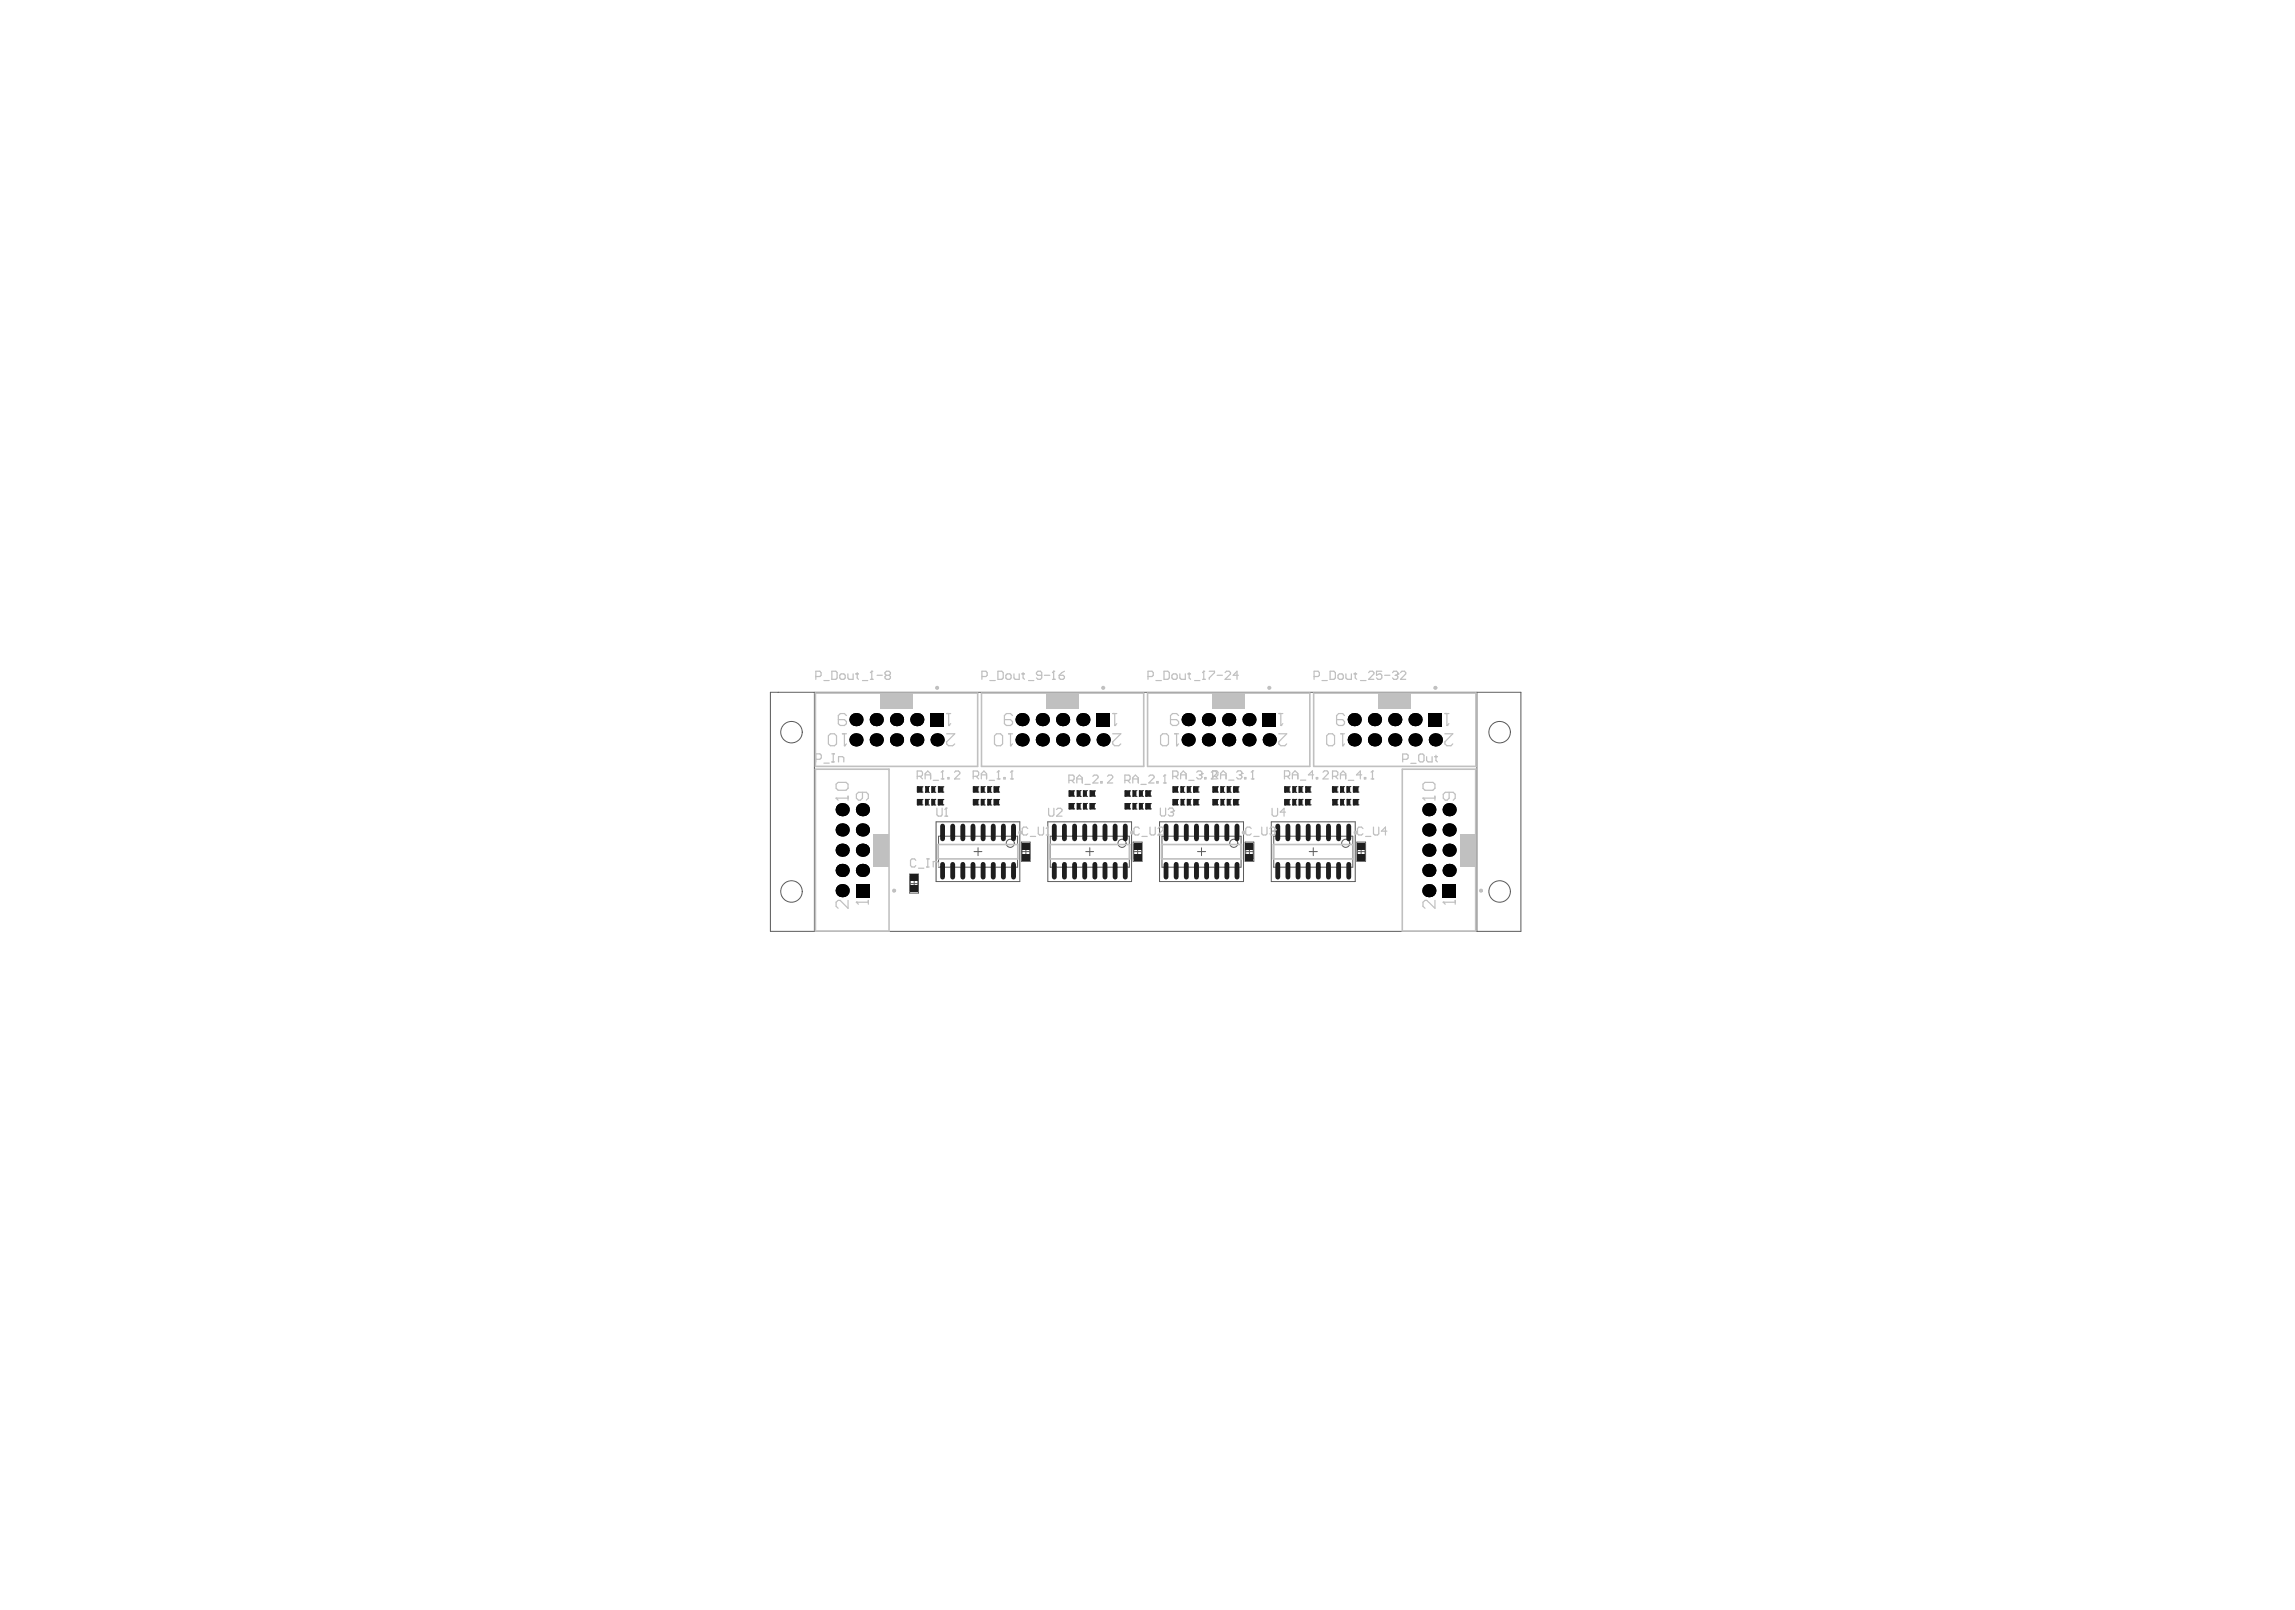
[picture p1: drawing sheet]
<svg xmlns="http://www.w3.org/2000/svg" width="287mm" height="201mm" viewBox="0 0 287 201" stroke-linecap="round" stroke-linejoin="round" font-family="sans-serif">
<g fill="none" stroke="#5a5a5a" stroke-width=".12">
<path d="M96.3 86.5h93.8v29.8h-93.8zM101.8 86.5v29.8M184.6 86.5v29.8M113.7 109.2h1.1v2.3h-1.1zM113.8 110.4h.9M113.8 109.5h.9v1.7h-.9zM114.2 109.9v.9M117 102.6h10.4v7.5h-10.4zM117.3 104.4h9.9v3.9h-9.9zM121.7 106.4h1M122.2 105.9v1M127.7 105.2h1v2.4h-1z"/>
<path d="M127.7 106.4h1M127.7 105.5h1v1.7h-1zM128.2 105.9v.9M130.9 102.6h10.5v7.5h-10.5zM131.3 104.4h9.8v3.9h-9.8zM135.7 106.4h1M136.2 105.9v1M141.6 105.2h1.1v2.4h-1.1zM141.7 106.4h1M141.7 105.5h1v1.7h-1zM142.2 105.9v.9M144.9 102.6h10.5v7.5h-10.5z"/>
<path d="M145.2 104.4h9.9v3.9h-9.9zM149.6 106.4h1.1M150.2 105.9v1M155.6 105.2h1.1v2.4h-1.1zM155.7 106.4h.9M155.7 105.5h.9v1.7h-.9zM156.1 105.9v.9M158.9 102.6h10.5v7.5h-10.5zM159.2 104.4h9.9v3.9h-9.9zM163.6 106.4h1M164.1 105.9v1M169.6 105.2h1.1v2.4h-1.1z"/>
<path d="M169.6 106.4h1M169.6 105.5h1v1.7h-1zM170.1 105.9v.9"/>
<circle cx="98.9" cy="91.4" r="1.34"/>
<circle cx="187.4" cy="91.4" r="1.34"/>
<circle cx="98.9" cy="111.3" r="1.34"/>
<circle cx="126.3" cy="105.3" r=".51"/>
<circle cx="140.2" cy="105.3" r=".51"/>
<circle cx="154.2" cy="105.3" r=".51"/>
<circle cx="168.2" cy="105.3" r=".51"/>
<circle cx="187.4" cy="111.3" r="1.34"/>
</g>
<g fill="#000">
<circle cx="107" cy="89.9" r=".82"/>
<circle cx="107" cy="92.4" r=".82"/>
<circle cx="109.5" cy="89.9" r=".82"/>
<circle cx="109.5" cy="92.4" r=".82"/>
<circle cx="112" cy="89.9" r=".82"/>
<circle cx="112" cy="92.4" r=".82"/>
<circle cx="114.6" cy="92.4" r=".82"/>
<circle cx="114.6" cy="89.9" r=".82"/>
<circle cx="117.1" cy="92.4" r=".82"/>
<circle cx="127.7" cy="89.9" r=".82"/>
<circle cx="127.7" cy="92.4" r=".82"/>
<circle cx="130.3" cy="89.9" r=".82"/>
<circle cx="130.3" cy="92.4" r=".82"/>
<circle cx="132.8" cy="92.4" r=".82"/>
<circle cx="132.8" cy="89.9" r=".82"/>
<circle cx="135.3" cy="89.9" r=".82"/>
<circle cx="135.3" cy="92.4" r=".82"/>
<circle cx="137.9" cy="92.4" r=".82"/>
<circle cx="148.5" cy="92.4" r=".82"/>
<circle cx="148.5" cy="89.9" r=".82"/>
<circle cx="151" cy="89.9" r=".82"/>
<circle cx="151" cy="92.4" r=".82"/>
<circle cx="153.6" cy="92.4" r=".82"/>
<circle cx="153.6" cy="89.9" r=".82"/>
<circle cx="156.1" cy="89.9" r=".82"/>
<circle cx="156.1" cy="92.4" r=".82"/>
<circle cx="158.6" cy="92.4" r=".82"/>
<circle cx="169.2" cy="89.9" r=".82"/>
<circle cx="169.2" cy="92.4" r=".82"/>
<circle cx="171.8" cy="89.9" r=".82"/>
<circle cx="171.8" cy="92.4" r=".82"/>
<circle cx="174.3" cy="92.4" r=".82"/>
<circle cx="174.3" cy="89.9" r=".82"/>
<circle cx="176.8" cy="89.9" r=".82"/>
<circle cx="176.8" cy="92.4" r=".82"/>
<circle cx="179.4" cy="92.4" r=".82"/>
<circle cx="105.2" cy="106.2" r=".82"/>
<circle cx="105.2" cy="108.7" r=".82"/>
<circle cx="105.2" cy="101.1" r=".82"/>
<circle cx="105.2" cy="111.2" r=".82"/>
<circle cx="105.2" cy="103.7" r=".82"/>
<circle cx="107.8" cy="106.2" r=".82"/>
<circle cx="107.8" cy="103.7" r=".82"/>
<circle cx="107.8" cy="101.1" r=".82"/>
<circle cx="107.8" cy="108.7" r=".82"/>
<circle cx="178.6" cy="103.7" r=".82"/>
<circle cx="178.6" cy="111.2" r=".82"/>
<circle cx="178.6" cy="106.2" r=".82"/>
<circle cx="178.6" cy="101.1" r=".82"/>
<circle cx="178.6" cy="108.7" r=".82"/>
<circle cx="181.1" cy="103.7" r=".82"/>
<circle cx="181.1" cy="101.1" r=".82"/>
<circle cx="181.1" cy="106.2" r=".82"/>
<circle cx="181.1" cy="108.7" r=".82"/>
</g>
<g fill="#000">
<path d="M116.3 89.1h1.6v1.6h-1.6z" fill-rule="evenodd"/>
<path d="M116.3 89.1h1.6v1.6h-1.6z" fill-rule="evenodd"/>
<path d="M137.1 89h1.6v1.7h-1.6z" fill-rule="evenodd"/>
<path d="M137.1 89h1.6v1.7h-1.6z" fill-rule="evenodd"/>
<path d="M157.8 89h1.7v1.7h-1.7z" fill-rule="evenodd"/>
<path d="M157.8 89h1.7v1.7h-1.7z" fill-rule="evenodd"/>
<path d="M178.6 89h1.6v1.7h-1.6z" fill-rule="evenodd"/>
<path d="M178.6 89h1.6v1.7h-1.6z" fill-rule="evenodd"/>
<path d="M107 110.4h1.6v1.7h-1.6z" fill-rule="evenodd"/>
<path d="M107 110.4h1.6v1.7h-1.6z" fill-rule="evenodd"/>
<path d="M180.3 110.4h1.6v1.7h-1.6z" fill-rule="evenodd"/>
<path d="M180.3 110.4h1.6v1.7h-1.6z" fill-rule="evenodd"/>
</g>
<path d="M114.6 99.9l.1-.1h.5l.1 .1v.6l-.1 .1h-.5l-.1-.1z" fill-rule="evenodd" fill="#1e1e1e"/>
<path d="M114.7 99.9h.1M115.2 99.9h.1M114.7 100.5h.1M115.2 100.5h.1" fill="none" stroke="#1e1e1e" stroke-width=".15"/>
<path d="M114.6 98.3l.1-.1h.5l.1 .1v.6l-.1 .1h-.5l-.1-.1z" fill-rule="evenodd" fill="#1e1e1e"/>
<path d="M114.7 98.9h.1M114.7 98.3h.1M115.2 98.9h.1M115.2 98.3h.1" fill="none" stroke="#1e1e1e" stroke-width=".15"/>
<path d="M116.4 99.8h.5l-.1 .8-.4-.1z" fill-rule="evenodd" fill="#1e1e1e"/>
<path d="M116.4 99.8h.1M116.8 99.8h.1M116.4 100.5h.1M116.8 100.5h.1" fill="none" stroke="#1e1e1e" stroke-width=".12"/>
<path d="M116.4 98.2h.5l-.1 .8h-.4z" fill-rule="evenodd" fill="#1e1e1e"/>
<path d="M116.4 99h.1M116.4 98.2h.1M116.8 99h.1M116.8 98.2h.1" fill="none" stroke="#1e1e1e" stroke-width=".12"/>
<path d="M122.6 99.8h.5l-.1 .8-.4-.1z" fill-rule="evenodd" fill="#1e1e1e"/>
<path d="M122.6 99.8h.1M123 99.8h.1M122.6 100.5h.1M123 100.5h.1" fill="none" stroke="#1e1e1e" stroke-width=".12"/>
<path d="M122.6 98.2h.5l-.1 .8h-.4z" fill-rule="evenodd" fill="#1e1e1e"/>
<path d="M122.6 99h.1M122.6 98.2h.1M123 99h.1M123 98.2h.1" fill="none" stroke="#1e1e1e" stroke-width=".12"/>
<path d="M124.2 99.9v-.1h.6l.1 .1v.6l-.1 .1h-.6v-.1z" fill-rule="evenodd" fill="#1e1e1e"/>
<path d="M124.2 99.9h.1M124.8 99.9h.1M124.2 100.5h.1M124.8 100.5h.1" fill="none" stroke="#1e1e1e" stroke-width=".15"/>
<path d="M124.2 98.3v-.1h.6l.1 .1v.6l-.1 .1h-.6v-.1z" fill-rule="evenodd" fill="#1e1e1e"/>
<path d="M124.2 98.9h.1M124.2 98.3h.1M124.8 98.9h.1M124.8 98.3h.1" fill="none" stroke="#1e1e1e" stroke-width=".15"/>
<path d="M146.5 99.9l.1-.1h.5l.1 .1v.6l-.1 .1h-.5l-.1-.1z" fill-rule="evenodd" fill="#1e1e1e"/>
<path d="M146.6 99.9h.1M147.1 99.9h.1M146.6 100.5h.1M147.1 100.5h.1" fill="none" stroke="#1e1e1e" stroke-width=".15"/>
<path d="M146.5 98.3l.1-.1h.5l.1 .1v.6l-.1 .1h-.5l-.1-.1z" fill-rule="evenodd" fill="#1e1e1e"/>
<path d="M146.6 98.9h.1M146.6 98.3h.1M147.1 98.9h.1M147.1 98.3h.1" fill="none" stroke="#1e1e1e" stroke-width=".15"/>
<path d="M148.3 99.8h.5v.8l-.5-.1z" fill-rule="evenodd" fill="#1e1e1e"/>
<path d="M148.4 99.8h.1M148.8 99.8h.1M148.4 100.5h.1M148.8 100.5h.1" fill="none" stroke="#1e1e1e" stroke-width=".12"/>
<path d="M149.2 99.8h.5l.1 .1v.6l-.1 .1h-.5z" fill-rule="evenodd" fill="#1e1e1e"/>
<path d="M149.2 99.9h.1M149.7 99.9h.1M149.2 100.5h.1M149.7 100.5h.1" fill="none" stroke="#1e1e1e" stroke-width=".15"/>
<path d="M148.3 98.2h.5v.8h-.5z" fill-rule="evenodd" fill="#1e1e1e"/>
<path d="M148.4 99h.1M148.4 98.2h.1M148.8 99h.1M148.8 98.2h.1" fill="none" stroke="#1e1e1e" stroke-width=".12"/>
<path d="M149.1 98.3l.1-.1h.5v.8h-.5l-.1-.1z" fill-rule="evenodd" fill="#1e1e1e"/>
<path d="M149.2 98.9h.1M149.2 98.3h.1M149.7 98.9h.1M149.7 98.3h.1" fill="none" stroke="#1e1e1e" stroke-width=".15"/>
<path d="M152.5 99.8h.5l-.1 .8-.4-.1z" fill-rule="evenodd" fill="#1e1e1e"/>
<path d="M152.5 99.8h.1M152.9 99.8h.1M152.5 100.5h.1M152.9 100.5h.1" fill="none" stroke="#1e1e1e" stroke-width=".12"/>
<path d="M153.3 99.8h.5v.8l-.5-.1z" fill-rule="evenodd" fill="#1e1e1e"/>
<path d="M153.3 99.8h.1M153.8 99.8h.1M153.3 100.5h.1M153.8 100.5h.1" fill="none" stroke="#1e1e1e" stroke-width=".12"/>
<path d="M152.5 98.2h.4v.8h-.4z" fill-rule="evenodd" fill="#1e1e1e"/>
<path d="M152.5 99h.1M152.5 98.2h.1M152.9 99h.1M152.9 98.2h.1" fill="none" stroke="#1e1e1e" stroke-width=".12"/>
<path d="M153.3 98.2h.5v.8h-.5z" fill-rule="evenodd" fill="#1e1e1e"/>
<path d="M153.3 99h.1M153.3 98.2h.1M153.8 99h.1M153.8 98.2h.1" fill="none" stroke="#1e1e1e" stroke-width=".12"/>
<path d="M160.5 99.9v-.1h.6l.1 .1v.6l-.1 .1h-.6v-.1z" fill-rule="evenodd" fill="#1e1e1e"/>
<path d="M160.5 99.9h.1M161.1 99.9h.1M160.5 100.5h.1M161.1 100.5h.1" fill="none" stroke="#1e1e1e" stroke-width=".15"/>
<path d="M161.5 99.8h.5l-.1 .8-.4-.1z" fill-rule="evenodd" fill="#1e1e1e"/>
<path d="M161.5 99.8h.1M161.9 99.8h.1M161.5 100.5h.1M161.9 100.5h.1" fill="none" stroke="#1e1e1e" stroke-width=".12"/>
<path d="M160.5 98.3v-.1h.6l.1 .1v.6l-.1 .1h-.6v-.1z" fill-rule="evenodd" fill="#1e1e1e"/>
<path d="M160.5 98.9h.1M160.5 98.3h.1M161.1 98.9h.1M161.1 98.3h.1" fill="none" stroke="#1e1e1e" stroke-width=".15"/>
<path d="M161.5 98.2h.5l-.1 .8h-.4z" fill-rule="evenodd" fill="#1e1e1e"/>
<path d="M161.5 99h.1M161.5 98.2h.1M161.9 99h.1M161.9 98.2h.1" fill="none" stroke="#1e1e1e" stroke-width=".12"/>
<path d="M162.3 99.8h.5l-.1 .8-.4-.1z" fill-rule="evenodd" fill="#1e1e1e"/>
<path d="M162.3 99.8h.1M162.7 99.8h.1M162.3 100.5h.1M162.7 100.5h.1" fill="none" stroke="#1e1e1e" stroke-width=".12"/>
<path d="M163.1 99.9l.1-.1h.5v.8h-.5l-.1-.1z" fill-rule="evenodd" fill="#1e1e1e"/>
<path d="M163.2 99.9h.1M163.7 99.9h.1M163.2 100.5h.1M163.7 100.5h.1" fill="none" stroke="#1e1e1e" stroke-width=".15"/>
<path d="M162.3 98.2h.5l-.1 .8h-.4z" fill-rule="evenodd" fill="#1e1e1e"/>
<path d="M162.3 99h.1M162.3 98.2h.1M162.7 99h.1M162.7 98.2h.1" fill="none" stroke="#1e1e1e" stroke-width=".12"/>
<path d="M163.2 98.2h.5l.1 .1v.6l-.1 .1h-.5z" fill-rule="evenodd" fill="#1e1e1e"/>
<path d="M163.2 98.9h.1M163.2 98.3h.1M163.7 98.9h.1M163.7 98.3h.1" fill="none" stroke="#1e1e1e" stroke-width=".15"/>
<path d="M166.5 99.8h.6l.1 .1v.6l-.1 .1h-.6z" fill-rule="evenodd" fill="#1e1e1e"/>
<path d="M166.5 99.9h.1M167.1 99.9h.1M166.5 100.5h.1M167.1 100.5h.1" fill="none" stroke="#1e1e1e" stroke-width=".15"/>
<path d="M167.5 99.8h.5l-.1 .8-.4-.1z" fill-rule="evenodd" fill="#1e1e1e"/>
<path d="M167.5 99.8h.1M167.9 99.8h.1M167.5 100.5h.1M167.9 100.5h.1" fill="none" stroke="#1e1e1e" stroke-width=".12"/>
<path d="M166.5 98.3v-.1h.6v.8h-.6v-.1z" fill-rule="evenodd" fill="#1e1e1e"/>
<path d="M166.5 98.9h.1M166.5 98.3h.1M167.1 98.9h.1M167.1 98.3h.1" fill="none" stroke="#1e1e1e" stroke-width=".15"/>
<path d="M167.5 98.2h.5l-.1 .8h-.4z" fill-rule="evenodd" fill="#1e1e1e"/>
<path d="M167.5 99h.1M167.5 98.2h.1M167.9 99h.1M167.9 98.2h.1" fill="none" stroke="#1e1e1e" stroke-width=".12"/>
<path d="M169.1 99.9v-.1h.6l.1 .1v.6l-.1 .1h-.6v-.1z" fill-rule="evenodd" fill="#1e1e1e"/>
<path d="M169.1 99.9h.1M169.7 99.9h.1M169.1 100.5h.1M169.7 100.5h.1" fill="none" stroke="#1e1e1e" stroke-width=".15"/>
<path d="M169.1 98.3v-.1h.6l.1 .1v.6l-.1 .1h-.6v-.1z" fill-rule="evenodd" fill="#1e1e1e"/>
<path d="M169.1 98.9h.1M169.1 98.3h.1M169.7 98.9h.1M169.7 98.3h.1" fill="none" stroke="#1e1e1e" stroke-width=".15"/>
<g fill="#1e1e1e">
<path d="M113.8 110.6h.9v.8h-.9z" fill-rule="evenodd"/>
<path d="M113.8 109.2h.9v.9h-.9z" fill-rule="evenodd"/>
</g>
<path d="M119.1 103.2v1.6M120.3 103.2v1.6M122.9 103.2v1.6M124.1 103.2v1.6M126.7 103.2v1.6M133 103.2v1.6" fill="none" stroke="#1e1e1e" stroke-width=".61"/>
<path d="M134.5 100.3h.6l-.1 .8h-.5z" fill-rule="evenodd" fill="#1e1e1e"/>
<path d="M134.6 100.3h.1M134.6 101.1h.1M135 100.3h.1M135 101.1h.1" fill="none" stroke="#1e1e1e" stroke-width=".12"/>
<path d="M134.3 103.2v1.6" fill="none" stroke="#1e1e1e" stroke-width=".61"/>
<path d="M134.5 98.8h.6l-.1 .7h-.5z" fill-rule="evenodd" fill="#1e1e1e"/>
<path d="M134.6 99.5h.1M134.6 98.8h.1M135 99.5h.1M135 98.8h.1" fill="none" stroke="#1e1e1e" stroke-width=".12"/>
<path d="M136.1 100.4l.1-.1h.6v.8h-.6l-.1-.1z" fill-rule="evenodd" fill="#1e1e1e"/>
<path d="M136.2 100.4h.1M136.2 101h.1M136.8 100.4h.1M136.8 101h.1" fill="none" stroke="#1e1e1e" stroke-width=".15"/>
<path d="M136.8 103.2v1.6" fill="none" stroke="#1e1e1e" stroke-width=".61"/>
<path d="M136.2 98.7h.6l.1 .1v.6l-.1 .1h-.6z" fill-rule="evenodd" fill="#1e1e1e"/>
<path d="M136.2 99.4h.1M136.2 98.8h.1M136.8 99.4h.1M136.8 98.8h.1" fill="none" stroke="#1e1e1e" stroke-width=".15"/>
<path d="M139.4 103.2v1.6" fill="none" stroke="#1e1e1e" stroke-width=".61"/>
<path d="M140.5 100.4l.1-.1h.6v.1v.6v.1h-.6l-.1-.1z" fill-rule="evenodd" fill="#1e1e1e"/>
<path d="M140.6 100.4h.1M140.6 101h.1M141.2 100.4h.1M141.2 101h.1" fill="none" stroke="#1e1e1e" stroke-width=".15"/>
<path d="M140.6 103.2v1.6" fill="none" stroke="#1e1e1e" stroke-width=".61"/>
<path d="M140.5 98.8l.1-.1h.6v.1v.6v.1h-.6l-.1-.1z" fill-rule="evenodd" fill="#1e1e1e"/>
<path d="M140.6 99.4h.1M140.6 98.8h.1M141.2 99.4h.1M141.2 98.8h.1" fill="none" stroke="#1e1e1e" stroke-width=".15"/>
<path d="M142.3 100.3h.5v.8h-.5z" fill-rule="evenodd" fill="#1e1e1e"/>
<path d="M142.4 100.3h.1M142.4 101.1h.1M142.8 100.3h.1M142.8 101.1h.1" fill="none" stroke="#1e1e1e" stroke-width=".12"/>
<path d="M143.1 100.4l.1-.1h.5l.1 .1v.6l-.1 .1h-.5l-.1-.1z" fill-rule="evenodd" fill="#1e1e1e"/>
<path d="M143.2 100.4h.1M143.2 101h.1M143.7 100.4h.1M143.7 101h.1" fill="none" stroke="#1e1e1e" stroke-width=".15"/>
<path d="M142.3 98.8h.5v.7h-.5z" fill-rule="evenodd" fill="#1e1e1e"/>
<path d="M142.4 99.5h.1M142.4 98.8h.1M142.8 99.5h.1M142.8 98.8h.1" fill="none" stroke="#1e1e1e" stroke-width=".12"/>
<path d="M143.1 98.8l.1-.1h.5l.1 .1v.6l-.1 .1h-.5l-.1-.1z" fill-rule="evenodd" fill="#1e1e1e"/>
<path d="M143.2 99.4h.1M143.2 98.8h.1M143.7 99.4h.1M143.7 98.8h.1" fill="none" stroke="#1e1e1e" stroke-width=".15"/>
<g fill="none" stroke="#1e1e1e" stroke-width=".61">
<path d="M119.1 108v1.5M120.3 108v1.5M122.9 108v1.5M124.1 108v1.5M126.7 108v1.5M133 108v1.5M134.3 108v1.5M136.8 108v1.5M139.4 108v1.5M140.6 108v1.5M147 103.2v1.6M147 108v1.5"/>
<path d="M149.5 103.2v1.6M149.5 108v1.5M150.8 103.2v1.6M150.8 108v1.5M153.3 103.2v1.6M153.3 108v1.5M154.6 103.2v1.6M154.6 108v1.5M159.7 103.2v1.6M159.7 108v1.5M161 103.2v1.6M161 108v1.5"/>
<path d="M163.5 103.2v1.6M163.5 108v1.5M164.8 103.2v1.6M164.8 108v1.5M167.3 103.2v1.6M167.3 108v1.5"/>
</g>
<path d="M115.6 99.8h.4v.8l-.4-.1z" fill-rule="evenodd" fill="#1e1e1e"/>
<path d="M115.6 99.8h.1M116 99.8h.1M115.6 100.5h.1M116 100.5h.1" fill="none" stroke="#1e1e1e" stroke-width=".12"/>
<path d="M117.2 99.9l.1-.1h.5v.8h-.5l-.1-.1z" fill-rule="evenodd" fill="#1e1e1e"/>
<path d="M117.3 99.9h.1M117.8 99.9h.1M117.3 100.5h.1M117.8 100.5h.1" fill="none" stroke="#1e1e1e" stroke-width=".15"/>
<path d="M115.6 98.2h.5l-.1 .8h-.4z" fill-rule="evenodd" fill="#1e1e1e"/>
<path d="M115.6 99h.1M115.6 98.2h.1M116 99h.1M116 98.2h.1" fill="none" stroke="#1e1e1e" stroke-width=".12"/>
<path d="M117.3 98.2h.5l.1 .1v.6l-.1 .1h-.5z" fill-rule="evenodd" fill="#1e1e1e"/>
<path d="M117.3 98.9h.1M117.3 98.3h.1M117.8 98.9h.1M117.8 98.3h.1" fill="none" stroke="#1e1e1e" stroke-width=".15"/>
<path d="M121.6 99.9v-.1h.6l.1 .1v.6l-.1 .1h-.6v-.1z" fill-rule="evenodd" fill="#1e1e1e"/>
<path d="M121.6 99.9h.1M122.2 99.9h.1M121.6 100.5h.1M122.2 100.5h.1" fill="none" stroke="#1e1e1e" stroke-width=".15"/>
<path d="M123.4 99.8h.5l-.1 .8-.4-.1z" fill-rule="evenodd" fill="#1e1e1e"/>
<path d="M123.4 99.8h.1M123.8 99.8h.1M123.4 100.5h.1M123.8 100.5h.1" fill="none" stroke="#1e1e1e" stroke-width=".12"/>
<path d="M121.6 98.3v-.1h.6l.1 .1v.6l-.1 .1h-.6v-.1z" fill-rule="evenodd" fill="#1e1e1e"/>
<path d="M121.6 98.9h.1M121.6 98.3h.1M122.2 98.9h.1M122.2 98.3h.1" fill="none" stroke="#1e1e1e" stroke-width=".15"/>
<path d="M123.4 98.2h.5l-.1 .8h-.4z" fill-rule="evenodd" fill="#1e1e1e"/>
<path d="M123.4 99h.1M123.4 98.2h.1M123.8 99h.1M123.8 98.2h.1" fill="none" stroke="#1e1e1e" stroke-width=".12"/>
<path d="M151.5 99.9l.1-.1h.5l.1 .1v.6l-.1 .1h-.5l-.1-.1z" fill-rule="evenodd" fill="#1e1e1e"/>
<path d="M151.6 99.9h.1M152.1 99.9h.1M151.6 100.5h.1M152.1 100.5h.1" fill="none" stroke="#1e1e1e" stroke-width=".15"/>
<path d="M147.5 99.8h.5v.8l-.5-.1z" fill-rule="evenodd" fill="#1e1e1e"/>
<path d="M147.6 99.8h.1M148 99.8h.1M147.6 100.5h.1M148 100.5h.1" fill="none" stroke="#1e1e1e" stroke-width=".12"/>
<path d="M151.5 98.3l.1-.1h.5l.1 .1v.6l-.1 .1h-.5l-.1-.1z" fill-rule="evenodd" fill="#1e1e1e"/>
<path d="M151.6 98.9h.1M151.6 98.3h.1M152.1 98.9h.1M152.1 98.3h.1" fill="none" stroke="#1e1e1e" stroke-width=".15"/>
<path d="M147.5 98.2h.5l-.1 .8h-.4z" fill-rule="evenodd" fill="#1e1e1e"/>
<path d="M147.6 99h.1M147.6 98.2h.1M148 99h.1M148 98.2h.1" fill="none" stroke="#1e1e1e" stroke-width=".12"/>
<path d="M154.1 99.9l.1-.1h.5l.1 .1v.6l-.1 .1h-.5l-.1-.1z" fill-rule="evenodd" fill="#1e1e1e"/>
<path d="M154.2 99.9h.1M154.7 99.9h.1M154.2 100.5h.1M154.7 100.5h.1" fill="none" stroke="#1e1e1e" stroke-width=".15"/>
<path d="M154.1 98.3l.1-.1h.5l.1 .1v.6l-.1 .1h-.5l-.1-.1z" fill-rule="evenodd" fill="#1e1e1e"/>
<path d="M154.2 98.9h.1M154.2 98.3h.1M154.7 98.9h.1M154.7 98.3h.1" fill="none" stroke="#1e1e1e" stroke-width=".15"/>
<path d="M168.3 99.8h.5l-.1 .8-.4-.1z" fill-rule="evenodd" fill="#1e1e1e"/>
<path d="M168.3 99.8h.1M168.7 99.8h.1M168.3 100.5h.1M168.7 100.5h.1" fill="none" stroke="#1e1e1e" stroke-width=".12"/>
<path d="M168.3 98.2h.4v.8h-.4z" fill-rule="evenodd" fill="#1e1e1e"/>
<path d="M168.3 99h.1M168.3 98.2h.1M168.7 99h.1M168.7 98.2h.1" fill="none" stroke="#1e1e1e" stroke-width=".12"/>
<path d="M117.8 103.2v1.6M121.6 103.2v1.6M125.4 103.2v1.6" fill="none" stroke="#1e1e1e" stroke-width=".61"/>
<path d="M133.5 100.4l.1-.1h.6v.1v.6v.1h-.6l-.1-.1z" fill-rule="evenodd" fill="#1e1e1e"/>
<path d="M133.6 100.4h.1M133.6 101h.1M134.2 100.4h.1M134.2 101h.1" fill="none" stroke="#1e1e1e" stroke-width=".15"/>
<path d="M135.3 100.3h.5v.8h-.5z" fill-rule="evenodd" fill="#1e1e1e"/>
<path d="M135.4 100.3h.1M135.4 101.1h.1M135.8 100.3h.1M135.8 101.1h.1" fill="none" stroke="#1e1e1e" stroke-width=".12"/>
<path d="M131.8 103.2v1.6M135.6 103.2v1.6" fill="none" stroke="#1e1e1e" stroke-width=".61"/>
<path d="M133.5 98.8l.1-.1h.6v.1v.6v.1h-.6l-.1-.1z" fill-rule="evenodd" fill="#1e1e1e"/>
<path d="M133.6 99.4h.1M133.6 98.8h.1M134.2 99.4h.1M134.2 98.8h.1" fill="none" stroke="#1e1e1e" stroke-width=".15"/>
<path d="M135.3 98.8h.5v.7h-.5z" fill-rule="evenodd" fill="#1e1e1e"/>
<path d="M135.4 99.5h.1M135.4 98.8h.1M135.8 99.5h.1M135.8 98.8h.1" fill="none" stroke="#1e1e1e" stroke-width=".12"/>
<path d="M141.5 100.3h.5v.8h-.5z" fill-rule="evenodd" fill="#1e1e1e"/>
<path d="M141.6 100.3h.1M141.6 101.1h.1M142 100.3h.1M142 101.1h.1" fill="none" stroke="#1e1e1e" stroke-width=".12"/>
<path d="M138.1 103.2v1.6" fill="none" stroke="#1e1e1e" stroke-width=".61"/>
<g fill="#1e1e1e">
<path d="M141.7 105.3h.9v.8h-.9z" fill-rule="evenodd"/>
<path d="M141.7 106.7h.9v.8h-.9z" fill-rule="evenodd"/>
<path d="M141.5 98.8h.5v.7h-.5z" fill-rule="evenodd"/>
</g>
<path d="M141.6 99.5h.1M141.6 98.8h.1M142 99.5h.1M142 98.8h.1" fill="none" stroke="#1e1e1e" stroke-width=".12"/>
<path d="M145.7 103.2v1.6M148.3 103.2v1.6M152.1 103.2v1.6" fill="none" stroke="#1e1e1e" stroke-width=".61"/>
<g fill="#1e1e1e">
<path d="M155.7 105.3h.9v.8h-.9z" fill-rule="evenodd"/>
<path d="M155.7 106.7h.9v.8h-.9z" fill-rule="evenodd"/>
</g>
<path d="M162.2 103.2v1.6M166 103.2v1.6M168.6 103.2v1.6" fill="none" stroke="#1e1e1e" stroke-width=".61"/>
<g fill="#1e1e1e">
<path d="M169.6 105.3h.9v.8h-.9z" fill-rule="evenodd"/>
<path d="M169.6 106.7h.9v.8h-.9z" fill-rule="evenodd"/>
</g>
<path d="M117.8 108v1.5M121.6 108v1.5M125.4 108v1.5M131.8 108v1.5M135.6 108v1.5M138.1 108v1.5M145.7 108v1.5M148.3 108v1.5M152.1 108v1.5M162.2 108v1.5M166 108v1.5M168.6 108v1.5" fill="none" stroke="#1e1e1e" stroke-width=".61"/>
<g fill="#1e1e1e">
<path d="M127.8 105.3h.9v.8h-.9z" fill-rule="evenodd"/>
<path d="M127.8 106.7h.9v.8h-.9z" fill-rule="evenodd"/>
</g>
<path d="M101.9 86.6h20.3v9.1h-20.3zM101.9 96.1h9.2v20.2h-9.2zM122.7 86.6h20.2v9.1h-20.2zM143.4 86.6h20.3v9.1h-20.3zM164.2 86.6h20.2v9.1h-20.2zM175.2 96.1h9.2v20.2h-9.2zM117.2 105.5h10v1.8h-10zM131.2 105.5h10v1.8h-10zM145.2 105.5h9.9v1.8h-9.9zM159.1 105.5h10v1.8h-10z" fill="none" stroke="#c0c0c0" stroke-width=".2"/>
<g fill="#c0c0c0">
<path d="M182.5 104.2h1.9v4h-1.9z" fill-rule="evenodd"/>
<path d="M130.7 86.6h4.1v1.9h-4.1z" fill-rule="evenodd"/>
<path d="M172.3 86.6h4v1.9h-4z" fill-rule="evenodd"/>
<path d="M109.2 104.2h1.9v4h-1.9z" fill-rule="evenodd"/>
<path d="M110 86.6h4.1v1.9h-4.1z" fill-rule="evenodd"/>
<path d="M151.5 86.6h4.1v1.9h-4.1z" fill-rule="evenodd"/>
</g>
<g fill="none" stroke="#c0c0c0" stroke-width=".15">
<path d="M102 84.5h.5l.1-.2v-.3l-.1-.2h-.5v1M102 94.8h.5l.1-.1v-.4l-.1-.1h-.5v1M103 95.3h.6M103 85h.6M103.5 91.9l.3-.3h.5l.2 .3v1l-.2 .2h-.5l-.3-.2zM104 94.2h.3M104 95.2h.3M104 83.8h.5l.1 .2v.7l-.1 .1h-.5zM104.1 94.2v1M104.5 99.7h.1M104.5 99.7h1.5M104.5 97.9l.2-.2h1l.3 .2v.5l-.3 .3h-1l-.2-.3z"/>
<path d="M104.5 99.7l.2 .2M104.8 95.2v-.7h.5l.2 .2v.5M104.9 84.3l.2-.1h.4l.1 .1v.4l-.1 .1h-.4l-.2-.1zM105.3 91.6h.5M105.5 93.1h.1M105.5 91.6v1.5M105.8 89.4l-.3-.3h-.5l-.2 .3v1l.2 .2h.5l.3-.2v-.3l-.3-.2h-.7M105.8 92.9l-.3 .2M106 84.2v.5l.1 .1h.5v-.6M106 99.4v.5M106.9 84.2h.4M107.1 84v.7l.2 .1"/>
<path d="M107.8 99v.7l-.3 .2h-.2l-.3-.2v-.5l.3-.2h1l.2 .2v.5l-.2 .2M107.8 85h.6M108.8 84.8h.3M108.9 83.8h.1M108.9 83.8v1M108.9 83.8l-.1 .2M109.6 84.3h.7M110.8 84.3l-.2-.1v-.2l.2-.2h.3l.2 .2v.2l-.2 .1M110.8 84.3l-.2 .2v.2l.2 .1h.3l.2-.1v-.2l-.2-.2M110.8 84.3h.3M114.6 97h.5l.2-.2v-.3l-.2-.2h-.5v1M115 97l.3 .3"/>
<path d="M115.6 97.3v-.7l.3-.3 .4 .3v.7M115.6 96.8h.7M116.6 97.5h.7M117.6 97.3h.3M117.8 96.3h.1M117.8 96.3v1M117.8 96.3l-.2 .2M118.3 89.1h.5M118.3 91.6h1l-1 1.1v.2l.3 .2h.5l.2-.2M118.5 97.1h.1v.2h-.1zM118.6 90.6h.1M118.6 89.1v1.5"/>
<path d="M118.8 90.4l-.2 .2M119.3 96.5l.1-.2h.4l.1 .2v.1l-.6 .7h.6M121.6 97h.5l.2-.2v-.3l-.2-.2h-.5v1M122 97l.3 .3M122.6 96.8h.7M122.6 97.3v-.7l.4-.3 .3 .3v.7M122.7 84.5h.5l.2-.2v-.3l-.2-.2h-.5v1M123.6 97.5h.7M123.7 85h.7M124.3 91.9l.2-.3h.5l.3 .3v1l-.3 .2h-.5l-.2-.2zM124.6 97.3h.4M124.7 83.8h.5l.2 .2v.7l-.2 .1h-.5z"/>
<path d="M124.8 96.3h.1M124.8 96.3v1M124.8 96.3l-.2 .2M125.4 97.1h.2v.2h-.2zM125.7 84.3l.2-.1h.3l.2 .1v.4l-.2 .1h-.3l-.2-.1zM126 91.6h.5M126.3 93.1h.1M126.3 97.3h.3M126.3 91.6v1.5M126.5 96.3h.1M126.5 96.3v1M126.5 96.3l-.2 .2"/>
<path d="M126.5 89.4l-.2-.3h-.5l-.3 .3v1l.3 .2h.5l.2-.2v-.3l-.2-.2h-.8M126.5 92.9l-.2 .2M126.7 84.2v.5l.2 .1h.5v-.6M127.7 84.2h.3M127.9 84v.7l.1 .1M128.5 85h.7M130.2 84.3h-.5l-.2-.1v-.2l.2-.2h.3l.2 .2v.7l-.2 .1h-.3l-.2-.1M130.5 84.3h.7M131.5 84.8h.4M131.7 83.8h.1M131.7 83.8v1M131.7 83.8l-.2 .2"/>
<path d="M132.4 84.3h.4l.2 .2v.2l-.2 .1h-.3l-.1-.1zM133 83.8l-.6 .5M133.6 97.5h.5l.1-.2v-.3l-.1-.2h-.5v1M133.9 97.5l.3 .3M134.6 97.3h.7M134.6 97.8v-.7l.3-.3 .4 .3v.7M135.6 98h.6M136.6 97l.1-.2h.4l.1 .2v.1l-.6 .7h.6M137.6 97.6h.1v.2h-.1zM138.4 97l.2-.2h.3l.2 .2v.1l-.7 .7h.7M139.1 89.1h.5M139.1 91.6h1l-1 1.1v.2l.2 .2h.5l.3-.2"/>
<path d="M139.3 90.6h.1M139.3 89.1v1.5M139.6 90.4l-.3 .2M140.6 97.5h.5l.1-.2v-.3l-.1-.2h-.5v1M140.9 97.5l.3 .3M141.6 97.3h.6M141.6 97.8v-.7l.3-.3 .3 .3v.7M142.6 98h.6M143.5 84.5h.5l.1-.2v-.3l-.1-.2h-.5v1M143.6 97l.1-.2h.4l.1 .2v.1l-.6 .7h.6M144.5 85h.6M144.6 97.6h.1v.2h-.1z"/>
<path d="M145 91.9l.3-.3h.5l.2 .3v1l-.2 .2h-.5l-.3-.2zM145.4 97.8h.3M145.5 83.8h.4l.2 .2v.7l-.2 .1h-.4zM145.6 96.8h.1M145.6 96.8v1M145.6 96.8l-.2 .2M146.5 84.3l.1-.1h.4l.1 .1v.4l-.1 .1h-.4l-.1-.1zM146.6 97h.5l.1-.2v-.3l-.1-.2h-.5v1M146.8 91.6h.5M146.9 97l.3 .3M147 93.1h.1M147 91.6v1.5"/>
<path d="M147.3 89.4l-.3-.3h-.5l-.2 .3v1l.2 .2h.5l.3-.2v-.3l-.3-.2h-.7M147.3 92.9l-.3 .2M147.4 84.2v.5l.2 .1h.5v-.6M147.5 96.8h.7M147.5 97.3v-.7l.4-.3 .3 .3v.7M148.5 84.2h.3M148.6 97.5h.6M148.6 84v.7l.2 .1M149.3 85h.7M149.5 96.5l.2-.2h.4l.1 .2v.1M149.9 96.8h.2M150.1 96.8l.1 .2v.1l-.1 .2h-.4l-.2-.2"/>
<path d="M150.2 96.6h.1M150.2 96.6l-.1 .2M150.3 84.8h.3M150.4 83.8h.1M150.4 83.8v1M150.4 83.8l-.1 .2M150.5 97.1h.2v.2h-.2zM151.1 83.8h.7v.2l-.7 .7v.1M151.5 96.3h.6l.1 .2v.3l-.1 .2h-.6M151.5 96.3l-.1 .2M151.5 96.3v1M151.9 96.3l.1 .2v.1l-.6 .7h.6"/>
<path d="M151.9 97l.3 .3M152.1 84.3h.7M152.5 96.8h.7M152.5 97.3v-.7l.4-.3 .3 .3v.7M153.1 84l.2-.2h.3l.2 .2v.2l-.7 .6h.7M153.6 97.4h.6M154.5 96.5l.2-.2h.3l.2 .2v.1M154.8 84.3h-.7l.5-.5v1M154.9 96.8h.1M155 96.8l.2 .2v.1l-.2 .2h-.3l-.2-.2M155.2 96.6h.1M155.2 96.6l-.2 .2"/>
<path d="M155.5 97.1h.2v.2h-.2zM156.4 97.3h.3M156.5 96.3h.1M156.5 96.3v1M156.5 96.3l-.1 .2M159.8 89.1h.5M159.8 91.6h1l-1 1.1v.2l.3 .2h.5l.2-.2M160.1 90.6h.1M160.1 89.1v1.5M160.3 90.4l-.2 .2M160.5 97h.5l.2-.2v-.3l-.2-.2h-.5v1M160.9 97l.3 .3"/>
<path d="M161.5 96.8h.7M161.5 97.3v-.7l.3-.3 .4 .3v.7M162.5 97.4h.7M164.2 96.8h-.7l.5-.5v1M164.2 84.5h.5l.2-.2v-.3l-.2-.2h-.5v1M164.5 97.1h.2v.2h-.2zM165.2 85h.7M165.3 96.5l.2-.2h.3l.2 .2v.1l-.7 .7h.7M165.8 91.9l.2-.3h.5l.3 .3v1l-.3 .2h-.5l-.2-.2zM166.2 83.8h.5l.2 .2v.7l-.2 .1h-.5zM166.5 97h.5l.2-.2v-.3l-.2-.2h-.5v1M166.9 97l.3 .3"/>
<path d="M167.2 84.3l.2-.1h.3l.2 .1v.4l-.2 .1h-.3l-.2-.1zM167.5 96.8h.7M167.5 97.3v-.7l.3-.3 .4 .3v.7M167.5 91.6h.5M167.8 93.1h.1M167.8 91.6v1.5M168 89.4l-.2-.3h-.5l-.3 .3v1l.3 .2h.5l.2-.2v-.3l-.2-.2h-.8M168 92.9l-.2 .2M168.2 84.2v.5l.2 .1h.5v-.6M168.5 97.5h.7M169.2 84.2h.3M169.4 84v.7l.1 .1"/>
<path d="M170 85h.7M170.2 96.8h-.7l.5-.5v1M170.5 97.1h.2v.2h-.2zM171 84l.2-.2h.3l.2 .2v.2l-.7 .6h.7M171.3 97.3h.4M171.5 96.3h.1M171.5 96.3v1M171.5 96.3l-.2 .2M172.7 83.8h-.7v.5l.5-.1 .2 .1v.4l-.2 .1h-.3l-.2-.1M173 84.3h.7M174 84l.2-.2h.3l.2 .2v.2M174.4 84.3h.1"/>
<path d="M174.5 84.3l.2 .2v.2l-.2 .1h-.3l-.2-.1M174.7 84.2h.1M174.7 84.2l-.2 .1M175 84l.2-.2h.3l.2 .2v.2l-.7 .6h.7M175.3 94.8h.5l.2-.1v-.4l-.2-.1h-.5v1M176.3 95.3h.7M177.3 94.3l.2-.1h.3l.2 .1v.7l-.2 .2h-.3l-.2-.2zM177.8 99.7h.1M177.8 97.9l.3-.2h1l.2 .2v.5l-.2 .3h-1l-.3-.3zM177.8 99.7h1.5M177.8 99.7l.3 .2M178.3 94.5v.5l.2 .2h.5v-.7"/>
<path d="M179.3 94.5h.3M179.3 99.4v.5M179.5 94.3v.7l.1 .2M180.6 89.1h.5M180.6 91.6h1l-1 1.1v.2l.2 .2h.5l.3-.2M180.8 90.6h.1M180.8 89.1v1.5M181.1 90.4l-.3 .2M181.1 99v.7l-.3 .2h-.2l-.2-.2v-.5l.2-.2h1l.3 .2v.5l-.3 .2M106 112.5v.9l-1-.9h-.3l-.2 .2v.5l.2 .2M107 112.7h.1M107 112.7h1.5"/>
<path d="M107 112.7l.3 .2M108.5 112.5v.4M114.4 107.4l-.1-.1h-.3l-.2 .1v.7l.2 .2h.3l.1-.2M114.8 108.4h.7M115.8 107.3h.3M115.8 108.3h.3M115.9 107.3v1M116.6 108.3v-.7h.5l.2 .2v.5M117.1 100.9v.9l.2 .1h.3l.1-.1v-.9M118.1 101.9h.3M118.2 100.9h.1M118.2 100.9v1"/>
<path d="M118.2 100.9l-.1 .2M128.4 103.5l-.1-.2h-.4l-.1 .2v.6l.1 .2h.4l.1-.2M128.8 104.5h.6M129.8 103.3v.8l.1 .2h.4l.1-.2v-.8M130.7 104.3h.4M130.9 103.3h.1M130.9 103.3v1M130.9 103.3l-.2 .2M131 101v.8l.2 .1h.4l.1-.1v-.8M132 101.1l.2-.1h.3l.2 .1v.2l-.7 .6h.7M142.4 103.5l-.2-.2h-.3l-.2 .2v.6l.2 .2h.3l.2-.2M142.7 104.5h.7"/>
<path d="M143.7 103.3v.8l.2 .2h.3l.2-.2v-.8M144.7 103.5l.2-.2h.3l.2 .2v.1l-.7 .7h.7M145 100.9v.9l.2 .1h.3l.2-.1v-.9M146 101.1l.2-.2h.3l.2 .2v.2M146.3 101.4h.2M146.5 101.4l.2 .2v.2l-.2 .1h-.3l-.2-.1M146.7 101.3h.1M146.7 101.3l-.2 .1M156.4 103.5l-.2-.2h-.3l-.2 .2v.6l.2 .2h.3l.2-.2M156.7 104.5h.7M157.7 103.3v.8l.2 .2h.3l.1-.2v-.8M158.7 103.5l.1-.2h.4l.2 .2v.1"/>
<path d="M159 101v.8l.2 .1h.3l.2-.1v-.8M159 103.8h.2M159.2 103.8l.2 .2v.1l-.2 .2h-.4l-.1-.2M159.4 103.6h.1M159.4 103.6l-.2 .2M160.6 101.4h-.6l.5-.4v.9M170.3 103.5l-.1-.2h-.4l-.2 .2v.6l.2 .2h.4l.1-.2M170.7 104.5h.6M171.6 103.3v.8l.2 .2h.4l.1-.2v-.8M173.3 103.8h-.7l.5-.5v1M179.3 112.5v.9l-1-.9h-.2l-.3 .2v.5l.3 .2M180.4 112.7h.1"/>
<path d="M180.4 112.7h1.5M180.4 112.7l.2 .2M181.9 112.5v.4"/>
</g>
<g fill="none" stroke="#c0c0c0" stroke-width=".25">
<circle cx="117.1" cy="85.9" r=".13"/>
<circle cx="137.9" cy="85.9" r=".13"/>
<circle cx="158.6" cy="85.9" r=".13"/>
<circle cx="179.4" cy="85.9" r=".13"/>
<circle cx="111.7" cy="111.2" r=".13"/>
<circle cx="127.5" cy="104" r=".13"/>
<circle cx="141.5" cy="104" r=".13"/>
<circle cx="155.4" cy="104" r=".13"/>
<circle cx="169.4" cy="104" r=".13"/>
<circle cx="185.1" cy="111.2" r=".13"/>
</g>
</svg>
